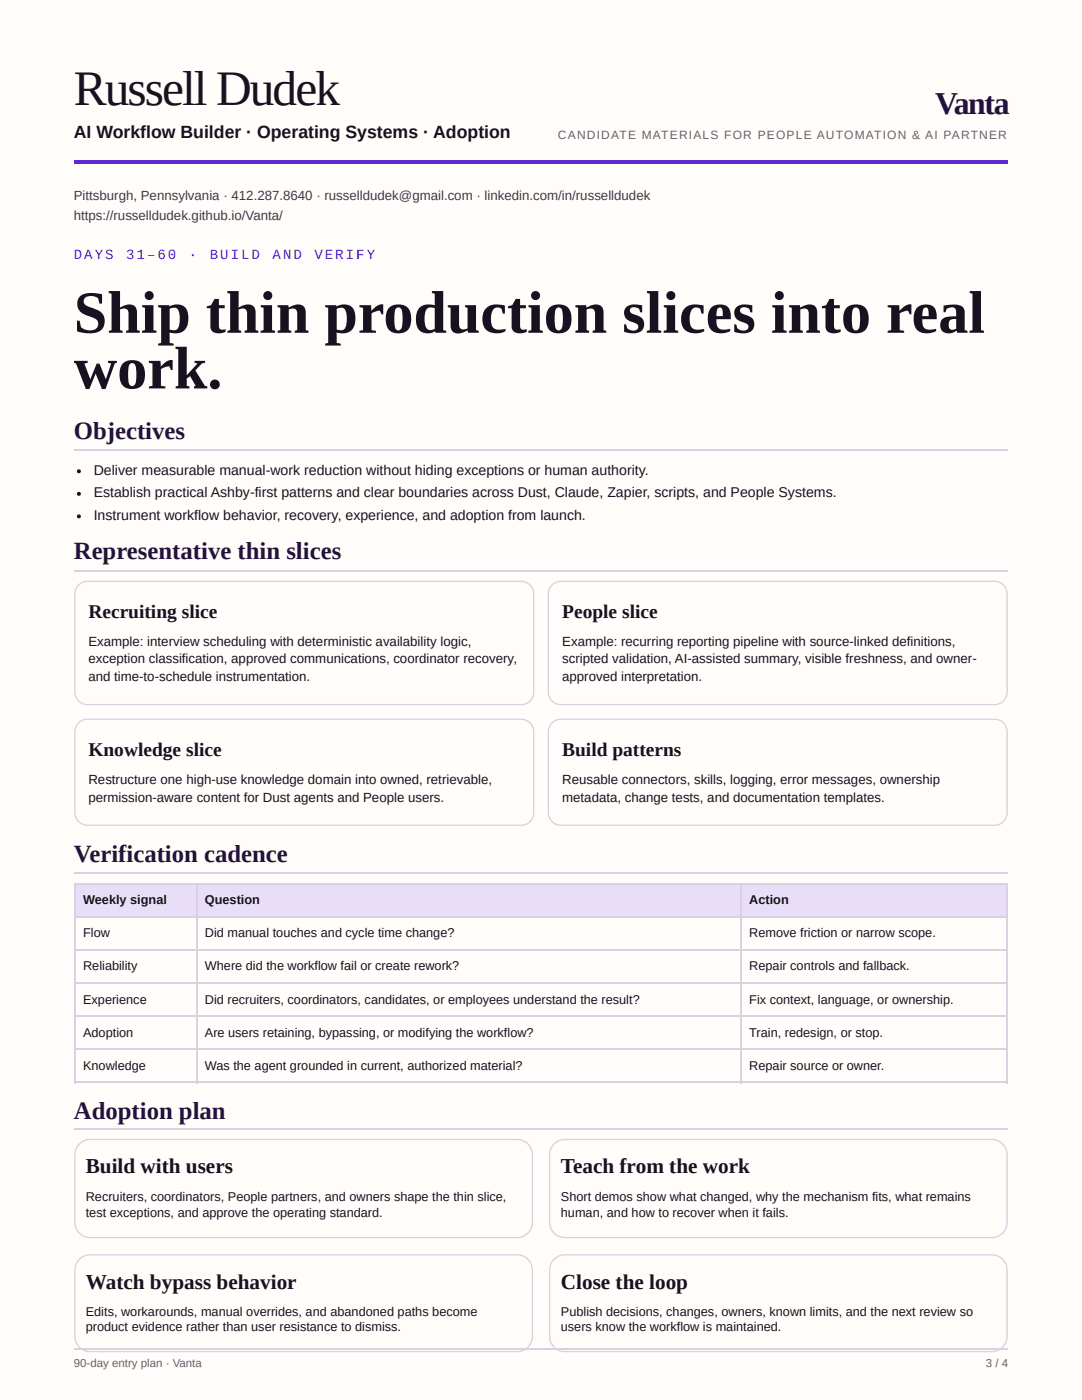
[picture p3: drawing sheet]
<svg xmlns="http://www.w3.org/2000/svg" width="216mm" height="279mm" viewBox="0 0 216 279" stroke-linecap="round" stroke-linejoin="round" font-family="sans-serif">
<defs><g id="words">
<g font-size="12" fill="#17121f">
<text x="14.7" y="66.4">Ship thin production slices into real</text>
<text x="14.7" y="77.5">work.</text>
</g>
<text font-size="9.9" fill="#17121f" x="14.7" y="20.9">Russell Dudek</text>
<text font-size="6.3" fill="#24113f" x="186.6" y="22.8">Vanta</text>
<g font-size="4.9" fill="#24113f">
<text x="14.7" y="87.6">Objectives</text>
<text x="14.7" y="111.7">Representative thin slices</text>
<text x="14.7" y="172">Verification cadence</text>
<text x="14.7" y="223.3">Adoption plan</text>
</g>
<g font-size="4.2" fill="#17121f">
<text x="17.1" y="234.2">Build with users</text>
<text x="111.9" y="234.2">Teach from the work</text>
<text x="17.1" y="257.2">Watch bypass behavior</text>
<text x="111.9" y="257.2">Close the loop</text>
</g>
<g font-size="3.9" fill="#17121f">
<text x="17.6" y="123.3">Recruiting slice</text>
<text x="112.2" y="123.3">People slice</text>
<text x="17.6" y="150.8">Knowledge slice</text>
<text x="112.2" y="150.8">Build patterns</text>
</g>
<text font-size="3.5" fill="#17121f" x="14.7" y="27.5">AI Workflow Builder · Operating Systems · Adoption</text>
<g font-size="2.8" fill="#5b2ad1">
<text x="14.7" y="51.6">DAYS</text>
<text x="25.2" y="51.6">31–60</text>
<text x="37.7" y="51.6">·</text>
<text x="41.9" y="51.6">BUILD</text>
<text x="54.4" y="51.6">AND</text>
<text x="62.7" y="51.6">VERIFY</text>
</g>
<g font-size="2.8" fill="#17121f">
<text x="18.7" y="94.7">Deliver measurable manual-work reduction without hiding exceptions or human authority.</text>
<text x="18.7" y="99.2">Establish practical Ashby-first patterns and clear boundaries across Dust, Claude, Zapier, scripts, and People Systems.</text>
<text x="18.7" y="103.7">Instrument workflow behavior, recovery, experience, and adoption from launch.</text>
</g>
<g font-size="2.6" fill="#3f3745">
<text x="14.7" y="40">Pittsburgh, Pennsylvania · 412.287.8640 · russelldudek@gmail.com · linkedin.com/in/russelldudek</text>
<text x="14.7" y="43.9">https://russelldudek.github.io/Vanta/</text>
</g>
<g font-size="2.6" fill="#17121f">
<text x="17.6" y="128.9">Example: interview scheduling with deterministic availability logic,</text>
<text x="112.2" y="128.9">Example: recurring reporting pipeline with source-linked definitions,</text>
<text x="17.6" y="132.3">exception classification, approved communications, coordinator recovery,</text>
<text x="17.6" y="136">and time-to-schedule instrumentation.</text>
<text x="112.2" y="132.3">scripted validation, AI-assisted summary, visible freshness, and owner-</text>
<text x="112.2" y="136">approved interpretation.</text>
<text x="17.6" y="156.4">Restructure one high-use knowledge domain into owned, retrievable,</text>
<text x="17.6" y="160.1">permission-aware content for Dust agents and People users.</text>
<text x="112.2" y="156.4">Reusable connectors, skills, logging, error messages, ownership</text>
<text x="112.2" y="160.1">metadata, change tests, and documentation templates.</text>
</g>
<g font-size="2.5" fill="#17121f">
<text x="16.6" y="180.4">Weekly signal</text>
<text x="40.9" y="180.4">Question</text>
<text x="149.5" y="180.4">Action</text>
<text x="16.6" y="187.1">Flow</text>
<text x="40.9" y="187.1">Did manual touches and cycle time change?</text>
<text x="149.5" y="187.1">Remove friction or narrow scope.</text>
<text x="16.6" y="193.7">Reliability</text>
<text x="40.9" y="193.7">Where did the workflow fail or create rework?</text>
<text x="149.5" y="193.7">Repair controls and fallback.</text>
<text x="16.6" y="200.3">Experience</text>
<text x="40.9" y="200.3">Did recruiters, coordinators, candidates, or employees understand the result?</text>
<text x="149.5" y="200.3">Fix context, language, or ownership.</text>
<text x="16.6" y="206.9">Adoption</text>
<text x="40.9" y="206.9">Are users retaining, bypassing, or modifying the workflow?</text>
<text x="149.5" y="206.9">Train, redesign, or stop.</text>
<text x="16.6" y="213.5">Knowledge</text>
<text x="40.9" y="213.5">Was the agent grounded in current, authorized material?</text>
<text x="149.5" y="213.5">Repair source or owner.</text>
<text x="17.1" y="239.7">Recruiters, coordinators, People partners, and owners shape the thin slice,</text>
<text x="111.9" y="239.7">Short demos show what changed, why the mechanism fits, what remains</text>
<text x="17.1" y="242.9">test exceptions, and approve the operating standard.</text>
<text x="111.9" y="242.9">human, and how to recover when it fails.</text>
<text x="17.1" y="262.7">Edits, workarounds, manual overrides, and abandoned paths become</text>
<text x="111.9" y="262.7">Publish decisions, changes, owners, known limits, and the next review so</text>
<text x="17.1" y="265.6">product evidence rather than user resistance to dismiss.</text>
<text x="111.9" y="265.6">users know the workflow is maintained.</text>
</g>
<text font-size="2.4" fill="#665f6d" x="111.3" y="27.8">CANDIDATE MATERIALS FOR PEOPLE AUTOMATION &amp; AI PARTNER</text>
<g font-size="2.3" fill="#665f6d">
<text x="14.7" y="272.8">90-day entry plan · Vanta</text>
<text x="196.7" y="272.8">3 / 4</text>
</g>
</g></defs>
<path d="M0 0h215.9v279.4h-215.9z" fill="#fffdfa"/>
<path d="M14.8 32h186.3v.8h-186.3z" fill="#5b2ad1"/>
<path d="M14.8 89.8h186.3M14.8 113.9h186.3M14.8 174.2h186.3" fill="none" stroke="#d9d0e2" stroke-width=".26"/>
<g fill="#e9defa">
<path d="M14.8 176.2h24.4v6.6h-24.4z"/>
<path d="M39.2 176.2h108.7v6.6h-108.7z"/>
<path d="M147.9 176.2h53.2v6.6h-53.2z"/>
</g>
<path d="M14.8 176.3h186.3M14.9 176.2v40M39.3 176.2v40M147.8 176.2v40M201 176.2v40M14.8 183h186.3M14.8 189.6h186.3M14.8 196.2h186.3M14.8 202.8h186.3M14.8 209.4h186.3M14.8 216h186.3M14.8 225.3h186.3" fill="none" stroke="#d9d0e2" stroke-width=".26"/>
<g fill="#17121f">
<circle cx="15.7" cy="94.1" r=".4"/>
<circle cx="15.7" cy="98.6" r=".4"/>
<circle cx="15.7" cy="103.1" r=".4"/>
</g>
<path d="M15.7 116.8l.8-.6 1-.2h86.5a2.51 2.51 0 0 1 2.5 2.5v19.6a2.51 2.51 0 0 1-2.5 2.5h-86.5a2.51 2.51 0 0 1-2.6-2.5l.1-19.7 .2-1zM110.1 116.8l.9-.6 .9-.2h86.5a2.51 2.51 0 0 1 2.6 2.5v19.6a2.51 2.51 0 0 1-2.6 2.5h-86.5a2.51 2.51 0 0 1-2.5-2.5v-19.7l.3-1zM15.7 144.3l.8-.6 1-.2h86.5a2.51 2.51 0 0 1 2.5 2.5v16.2a2.51 2.51 0 0 1-2.5 2.5h-86.5a2.51 2.51 0 0 1-2.6-2.5l.1-16.3 .2-1zM110.1 144.3l.9-.6 .9-.2h86.5a2.51 2.51 0 0 1 2.6 2.5v16.2a2.51 2.51 0 0 1-2.6 2.5h-86.5a2.51 2.51 0 0 1-2.5-2.5v-16.3l.3-1zM15.8 228.3l1-.7 1.2-.2h85.2a3 3 0 0 1 3 3.1v13.4a3 3 0 0 1-3 3.1h-85.2a3 3 0 0 1-3.1-3.1l.1-13.6 .3-1.2zM110.6 228.3l.9-.7 1.2-.2h85.2a3 3 0 0 1 3.1 3.1v13.4a3 3 0 0 1-3.1 3.1h-85.2a3 3 0 0 1-3-3.1v-13.6l.3-1.2zM15.8 251.3l1-.6 1.2-.3h85.2a3 3 0 0 1 3 3.1v13.2a3 3 0 0 1-3 3h-85.2a3 3 0 0 1-3.1-3l.1-13.4 .3-1.2zM110.6 251.3l.9-.6 1.2-.3h85.2a3 3 0 0 1 3.1 3.1v13.2a3 3 0 0 1-3.1 3h-85.2a3 3 0 0 1-3-3v-13.4l.3-1.2zM14.8 269.2h186.3" fill="none" stroke="#d9d0e2" stroke-width=".26"/>
<use href="#words"/>
</svg>
